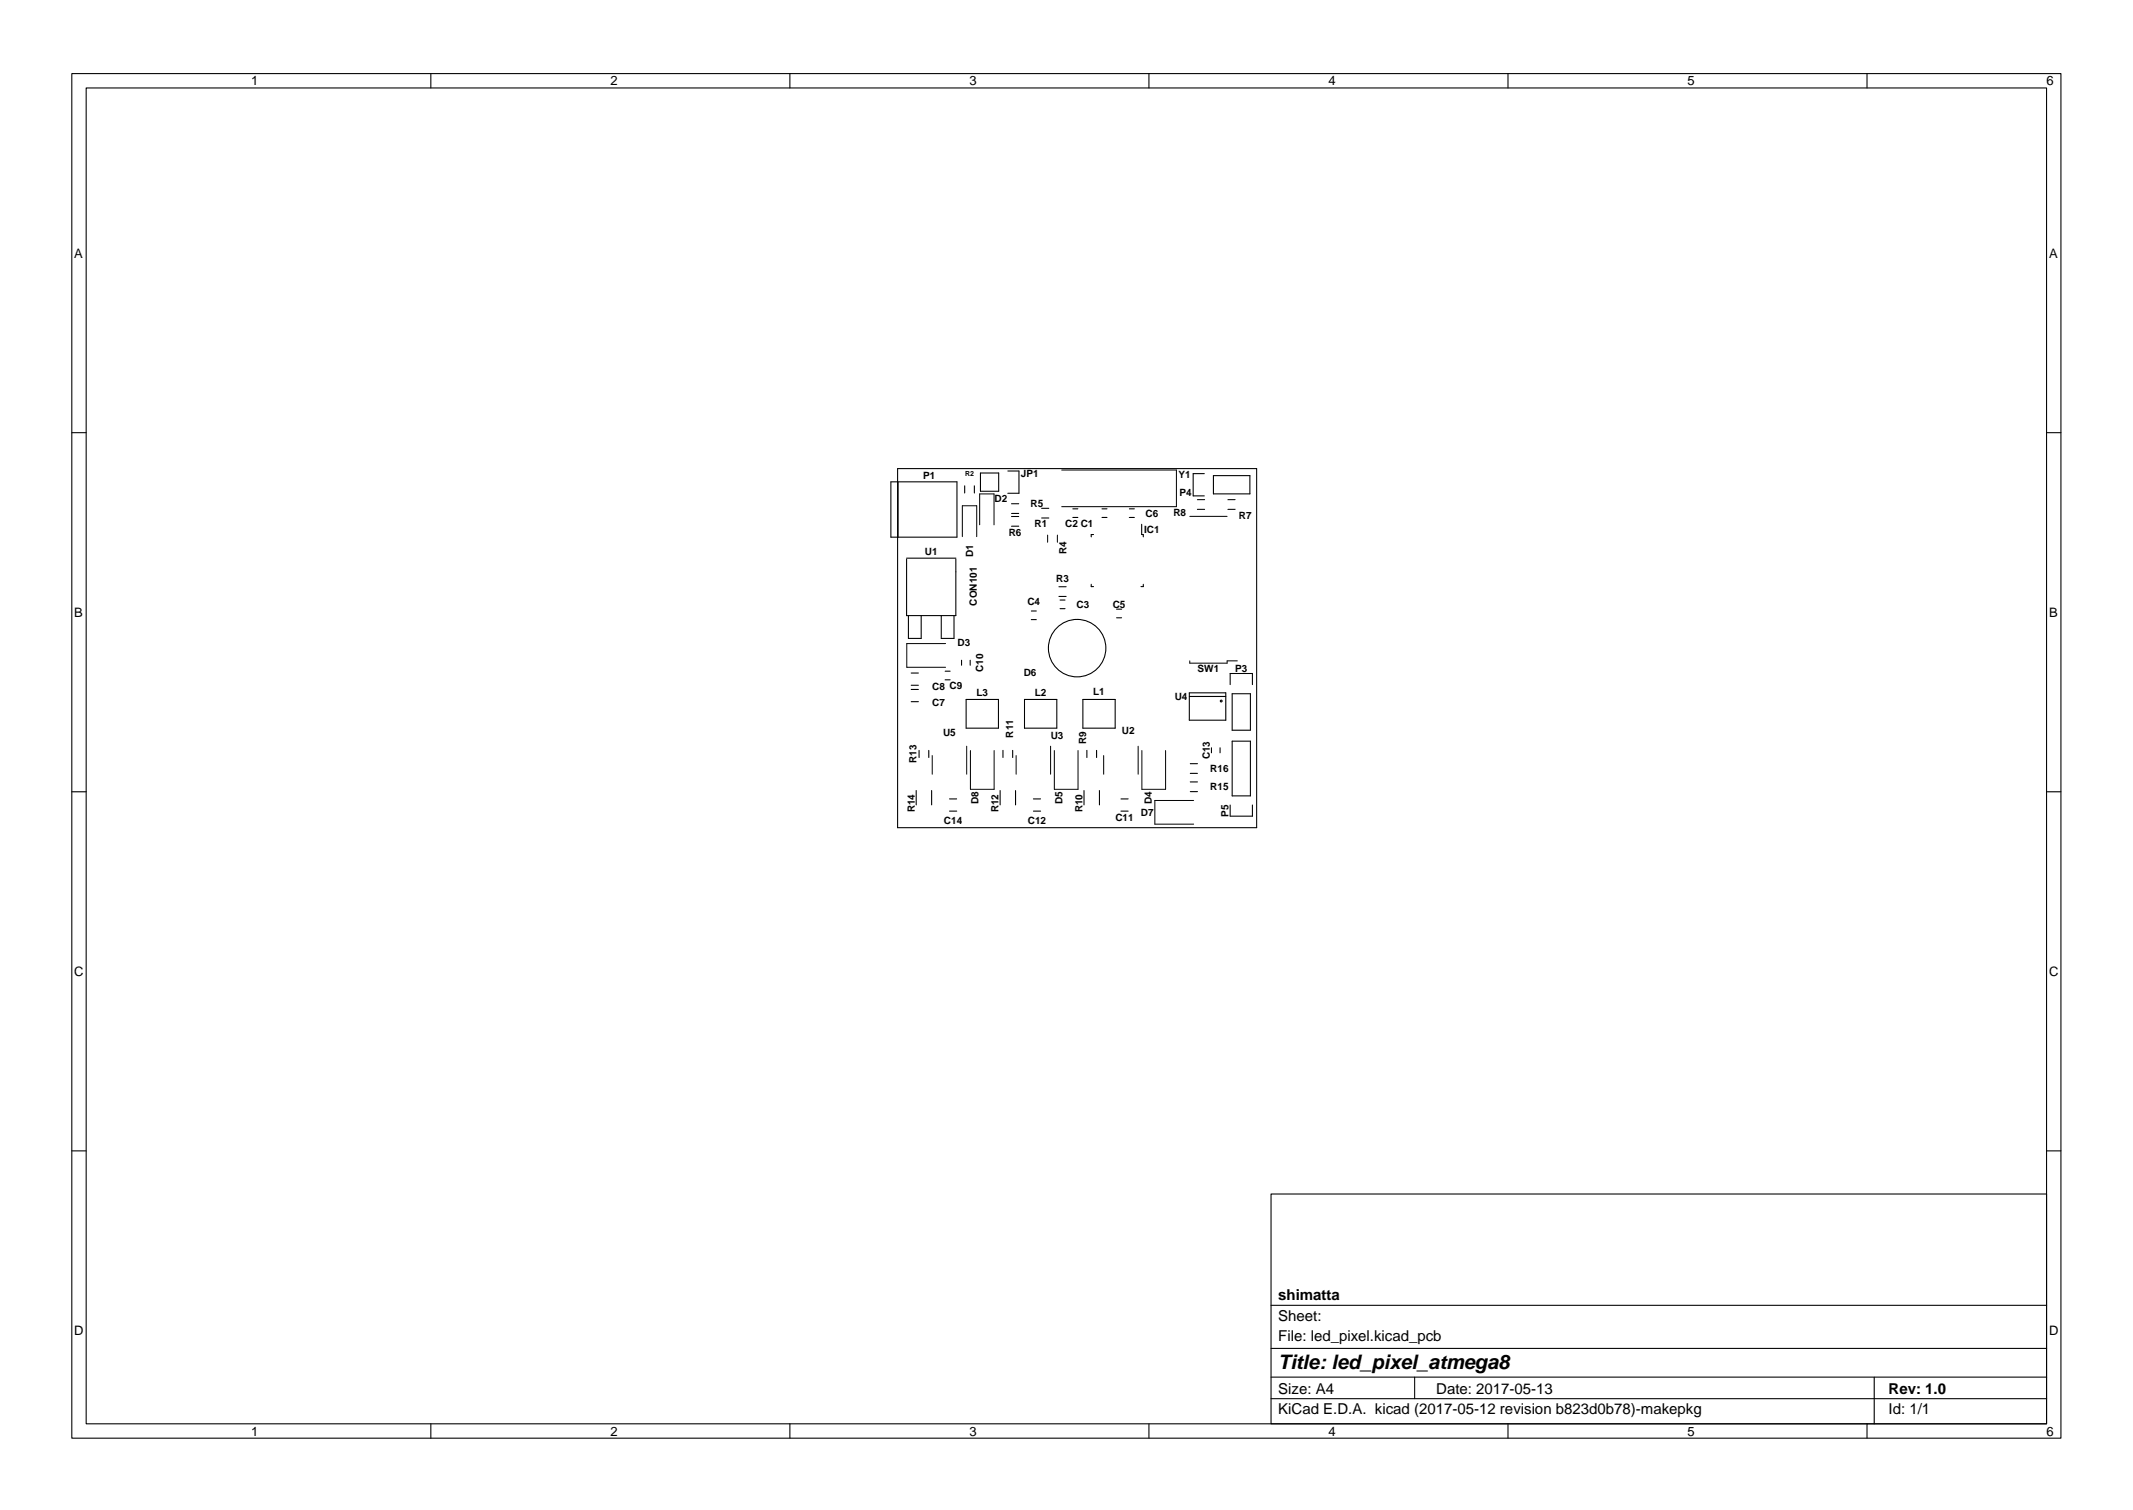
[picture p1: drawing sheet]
<svg xmlns="http://www.w3.org/2000/svg" width="297mm" height="210mm" viewBox="0 0 297 210" stroke-linecap="round" stroke-linejoin="round" font-family="sans-serif">
<defs><g id="words">
<text font-size="2.8" x="178" y="190.6">Title: led_pixel_atmega8</text>
<g font-size="2.1">
<text x="178" y="184">Sheet:</text>
<text x="178" y="181">shimatta</text>
<text x="178" y="186.7">File: led_pixel.kicad_pcb</text>
<text x="178" y="196.9">KiCad E.D.A. kicad (2017-05-12 revision b823d0b78)-makepkg</text>
<text x="178" y="194.1">Size: A4</text>
<text x="200" y="194.1">Date: 2017-05-13</text>
<text x="263" y="194.1">Rev: 1.0</text>
<text x="263" y="196.9">Id: 1/1</text>
</g>
<g font-size="1.8">
<text x="35" y="11.9">1</text>
<text x="85" y="11.9">2</text>
<text x="135" y="11.9">3</text>
<text x="185" y="11.9">4</text>
<text x="235" y="11.9">5</text>
<text x="285" y="11.9">6</text>
<text x="10.3" y="35.9">A</text>
<text x="285.3" y="35.9">A</text>
<text x="10.3" y="85.9">B</text>
<text x="285.3" y="85.9">B</text>
<text x="10.3" y="135.9">C</text>
<text x="285.3" y="135.9">C</text>
<text x="10.3" y="185.9">D</text>
<text x="285.3" y="185.9">D</text>
<text x="35" y="199.9">1</text>
<text x="85" y="199.9">2</text>
<text x="135" y="199.9">3</text>
<text x="185" y="199.9">4</text>
<text x="235" y="199.9">5</text>
<text x="285" y="199.9">6</text>
</g>
<g font-size="1.4">
<text x="128.6" y="66.7">P1</text>
<text x="138.5" y="69.9">D2</text>
<text x="142.2" y="66.4">JP1</text>
<text x="143.5" y="70.6">R5</text>
<text x="159.5" y="72">C6</text>
<text x="163.4" y="71.8">R8</text>
<text x="164.1" y="66.6">Y1</text>
<text x="164.3" y="69.1">P4</text>
<text x="128.8" y="77.3">U1</text>
<text x="135.5" y="77.5" transform="rotate(-90 135.5 77.5)">D1</text>
<text x="140.5" y="74.6">R6</text>
<text x="144.1" y="73.4">R1</text>
<text x="148.3" y="73.3">C2 C1</text>
<text x="148.5" y="77.2" transform="rotate(-90 148.5 77.2)">R4</text>
<text x="159.3" y="74.2">IC1</text>
<text x="172.5" y="72.2">R7</text>
<text x="147.1" y="81">R3</text>
<text x="133.4" y="90">D3</text>
<text x="136" y="84.3" transform="rotate(-90 136 84.3)">CON101</text>
<text x="143.1" y="84.3">C4</text>
<text x="149.9" y="84.7">C3</text>
<text x="155" y="84.6">C5</text>
<text x="136.9" y="93.6" transform="rotate(-90 136.9 93.6)">C10</text>
<text x="142.6" y="94.2">D6</text>
<text x="166.8" y="93.6">SW1</text>
<text x="172" y="93.5">P3</text>
<text x="129.8" y="98.4">C7</text>
<text x="129.8" y="96.1">C8 C9</text>
<text x="136" y="96.8">L3</text>
<text x="144.1" y="96.8">L2</text>
<text x="152.2" y="96.7">L1</text>
<text x="163.6" y="97.5">U4</text>
<text x="127.6" y="106.3" transform="rotate(-90 127.6 106.3)">R13</text>
<text x="131.3" y="102.4">U5</text>
<text x="141.1" y="102.7" transform="rotate(-90 141.1 102.7)">R11</text>
<text x="146.3" y="102.9">U3</text>
<text x="151.3" y="103.6" transform="rotate(-90 151.3 103.6)">R9</text>
<text x="156.2" y="102.2">U2</text>
<text x="168.5" y="105.7" transform="rotate(-90 168.5 105.7)">C13</text>
<text x="168.5" y="107.5">R16</text>
<text x="127.4" y="113.1" transform="rotate(-90 127.4 113.1)">R14</text>
<text x="136.3" y="112" transform="rotate(-90 136.3 112)">D8</text>
<text x="139.1" y="113.1" transform="rotate(-90 139.1 113.1)">R12</text>
<text x="148" y="112" transform="rotate(-90 148 112)">D5</text>
<text x="150.8" y="113.1" transform="rotate(-90 150.8 113.1)">R10</text>
<text x="158.9" y="113.6">D7</text>
<text x="160.4" y="112" transform="rotate(-90 160.4 112)">D4</text>
<text x="168.5" y="110.1">R15</text>
<text x="171.1" y="113.7" transform="rotate(-90 171.1 113.7)">P5</text>
<text x="131.5" y="114.7">C14</text>
<text x="143.1" y="114.7">C12</text>
<text x="155.3" y="114.4">C11</text>
</g>
<text font-size="1" x="134.4" y="66.2">R2</text>
</g></defs>
<g fill="none" stroke="#000" stroke-width=".15">
<path d="M10 10.2h277v190.1h-277zM12 12.2h273v186.1h-273zM60 10.2v2M110 10.2v2M160 10.2v2M210 10.2v2M260 10.2v2M10 60.2h2M124.1 67.1h9.2v7.7h-9.2zM125 65.2h50v50h-50zM125.1 67.1v7.7M126.3 77.8v7.9h6.8v-7.9"/>
<path d="M126.3 77.7h6.8M134.3 67.7v1M135.7 67.7v1M136.5 65.9h2.6v2.5h-2.6zM140.3 65.6h1.6v3.1h-1.6M140.9 70.1h1M140.9 71.5h1M140.9 73.3h1M140.9 71.9h1M145.1 72.1h1M145.1 70.8h1M149.4 70.9h.7"/>
<path d="M149.4 72.1h.7M152.3 74.4h-.3v.4M153.5 70.9h.7M153.5 72.1h.7M157.3 70.9h.7M157.3 72.1h.7M159 73v1.4h.2v.4M166.7 70.9h1M166.7 69.6h1M167.7 65.9h-1.5v3.1h1.5M169 66.2h5.1v2.6h-5.1zM171 70.9h1"/>
<path d="M171 69.6h1M285 60.2h2M126.5 85.7v3.2h1.8v-3.2M126.9 97.7h1M126.9 96h1M126.9 93.7h1M126.9 95.4h1M131.1 85.7v3.2h1.8v-3.2M131.6 93.5h.7M131.6 94.7h.7M133.9 91.9v.7M134.5 97.4h4.5v4h-4.5z"/>
<path d="M135.1 91.9v.7M142.7 97.4h4.5v4h-4.5zM143.6 86.3h.7M143.6 85.1h.7M147.5 81.7h1M147.5 83h1M147.6 83.6h.7M147.6 84.8h.7M150.8 97.4h4.5v4h-4.5zM152 81.4v.3h.3M155.5 84.8h.7M155.5 86h.7"/>
<path d="M159.2 81.4v.3h-.3M165.6 96.5h5.1v3.8h-5.1zM165.6 97h5.1M171.3 95.3v-1.5h3.1v1.5M171.6 96.6h2.5v5.1h-2.5zM10 110.2h2M127.6 110.1v2M128 104.5v1M129.3 104.5v1M129.7 110.1v2M132.2 111.2h1M132.2 112.9h1"/>
<path d="M139.3 110.1v2M139.7 104.5v1M141 104.5v1M141.4 110.1v2M143.9 111.2h1M143.9 112.9h1M151 110.1v2M151.4 104.5v1M152.7 104.5v1M153.1 110.1v2M156.1 111.2h1M156.1 112.9h1"/>
<path d="M165.8 110.2h1M165.8 108.9h1M165.8 106.3h1M165.8 107.7h1M168.7 104.1v.7M169.9 104.1v.7M171.3 112.1v1.5h3.1v-1.5M171.6 103.2h2.5v7.6h-2.5zM285 110.2h2M10 160.2h2M177 166.3h108v32h-108zM285 160.2h2"/>
<path d="M60 198.3v2M110 198.3v2M160 198.3v2M177 194.8h108M177 191.8h108M177 187.8h108M177 181.8h108M197 191.8v3M210 198.3v2M260 198.3v2M261 191.8v6.5"/>
<circle cx="150" cy="90.2" r="4"/>
<circle cx="170.1" cy="97.6" r=".13"/>
</g>
<g fill="none" stroke="#000" stroke-width=".14">
<path d="M134 74.7v-4.3h2v4.3M136.4 73.1v-4.3h2v4.3M145.9 74.5v1M147.3 74.5v1M147.9 65.4h15.9v5.1h-15.9M165.7 71.9h5.2M131.7 89.6h-5.4v3.3h5.4M165.7 92v.3h5.2v-.3h1.4M129.8 105.2v2.6M134.6 103.9v3.9M135.1 104.5v5.4h3.3v-5.4M141.5 105.2v2.6"/>
<path d="M146.3 103.9v3.9M146.8 104.5v5.4h3.3v-5.4M153.7 105.2v2.6M158.5 103.9v3.9M159 104.5v5.4h3.3v-5.4M166.2 111.5h-5.4v3.3h5.4"/>
</g>
<use href="#words"/>
</svg>
